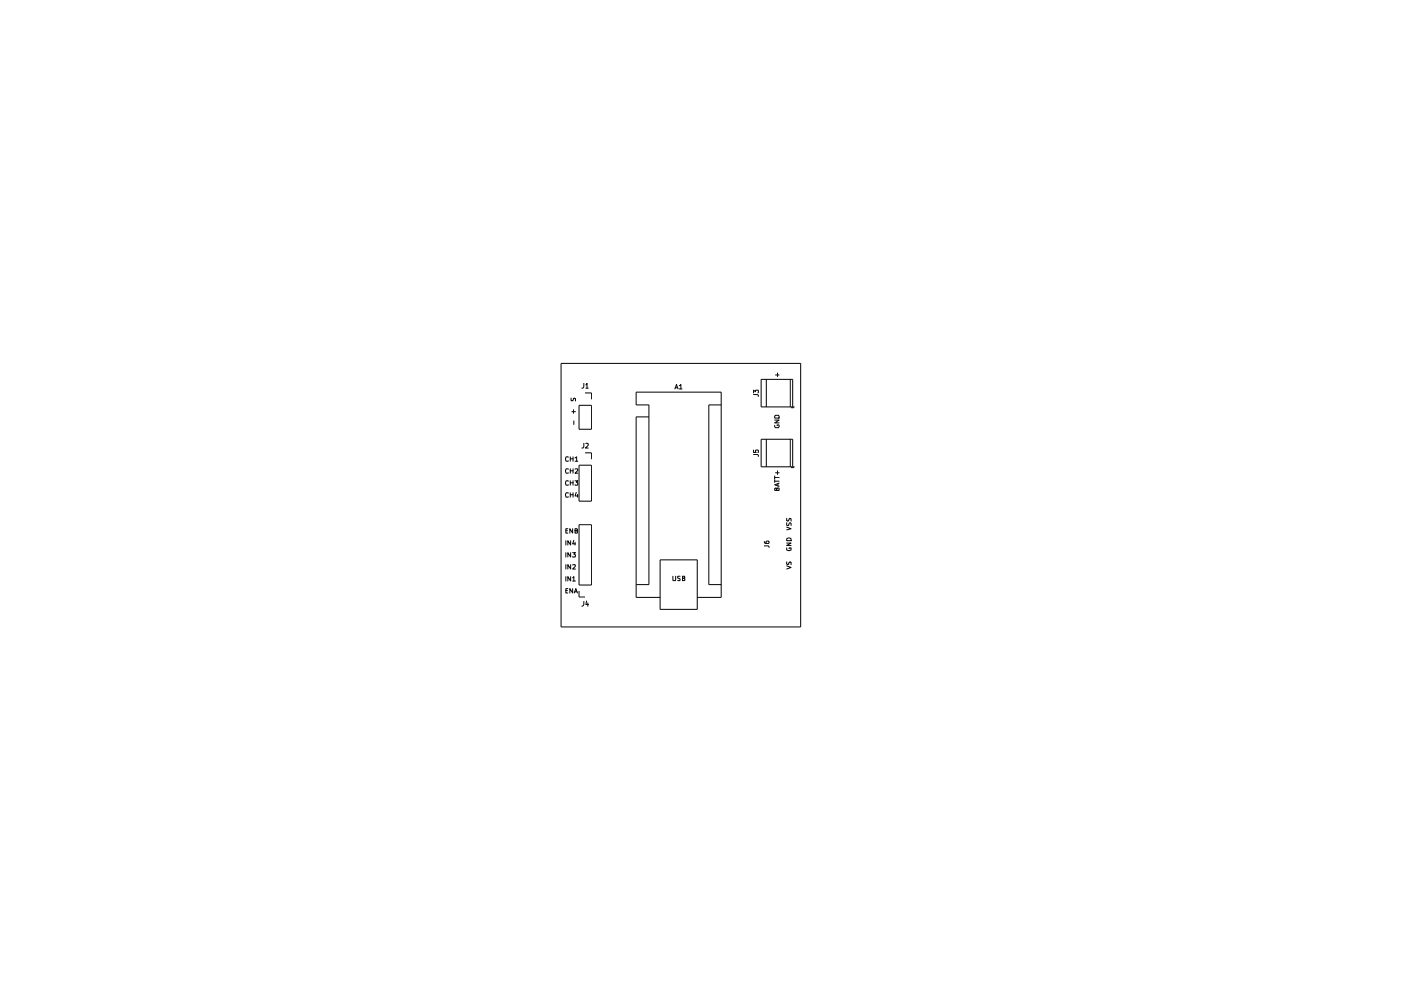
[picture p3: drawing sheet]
<svg xmlns="http://www.w3.org/2000/svg" width="297mm" height="210mm" viewBox="0 0 297 210" stroke-linecap="round" stroke-linejoin="round" font-family="sans-serif">
<g fill="none" stroke="#000" stroke-width=".21">
<path d="M119 77h50.8v55.9h-50.8zM164.4 79.5h.8M164.8 79.1v.7M120.5 96.9h-.4l-.2 .4 .2 .5 .4-.1M120.5 99.5l-.4-.1-.2 .4 .2 .5 .4-.1M120.9 96.9v.9M120.9 99.4v.9M120.9 97.3h.6M120.9 99.8h.6M121.1 84.4v.5l.1 .1 .3-.1 .1-.4h.4v.5M121.2 87.3h.8M121.5 96.9v.9"/>
<path d="M121.5 99.4v.9M121.6 86.9v.7M121.7 89.2v.8M121.9 97.1l.4-.2v.9M121.9 99.5l.5-.1 .1 .2-.6 .7h.6M121.9 97.8h.6M122.8 85.9h2.6v5.1h-2.6zM122.8 98.6h2.6v7.7h-2.6zM123.8 94v.7l-.2 .3h-.2M123.8 81.3v.7l-.2 .3h-.2M124 96h1.4v1.4M124 83.3h1.4v1.4"/>
<path d="M124.2 94.1h.5v.3l-.6 .6h.6M124.2 81.6l.3-.3v1M124.2 82.3h.5M137.6 88.4h-2.7v38.3h5.1M143.1 82.5l.3-1 .4 1M143.2 82.2h.5M144 81.8l.4-.3v1M144 82.5h.6M152.9 85.9h-2.6v38.1h2.6M159.8 83.7h.7l.3 .1v.3M159.8 83.3v-.6l.4 .4 .1-.4h.4v.6M159.8 96.4h.7l.3 .1v.3"/>
<path d="M159.8 95.4v.5h.5v-.5l.5 .1-.1 .4M161.4 80.4h6.7v5.9h-6.7zM161.4 93.1h6.7v5.9h-6.7zM162.5 80.4v5.9M162.5 93.1v5.9M164.3 90.2v.3l.1 .2h.6l.2-.2v-.3l-.4-.1v.2M164.3 89.1h.9l-.9 .6h.9M164.3 88.2l.1-.1h.6l.2 .1v.4h-.9zM164.8 99.8v.8M167.6 80.4v5.9M167.6 93.1v5.9M168.3 98.8v.3h-.6"/>
<path d="M168.3 86.1v.3h-.6M120 112.5h.3M120 114.6v1M120 117.2v.9M120 119.7v.9M120.4 112.1h-.4v.9h.4M120.5 102l-.4-.1-.2 .5 .2 .5 .4-.1M120.5 104.6l-.4-.1-.2 .4 .2 .5 .4-.1M120.9 101.9v1M120.9 104.5v.9M120.9 102.4h.6M120.9 104.9h.6"/>
<path d="M121 119.7v.9l-.6-.9v.9M121 117.2v.9l-.6-.9v.9M121 114.6v1l-.6-1v1M121.4 112.1v.9l-.6-.9v.9M121.4 119.8l.5-.1 .1 .2-.6 .7h.6M121.4 117.2h.6l-.3 .3 .3 .2-.1 .4-.5-.1M121.5 101.9v1M121.5 104.5v.9M121.7 114.6l-.3 .7h.6M121.9 112.5h.4v-.4h-.4v.9h.4l.1-.4-.1-.1M121.9 101.9h.6l-.3 .4 .3 .1-.1 .5-.5-.1M121.9 115v.6"/>
<path d="M122.2 104.4l-.3 .8h.7M122.4 104.8v.6M122.8 111.3h2.6v12.7h-2.6zM140 118.7h7.8v10.5h-7.8zM162.1 115.7h.8l.2 .4M162.1 114.8l.2 .4h.7v-.5h-.4l-.2 .2 .2 .3M164.3 100.9v.6M164.3 101.7v.6M164.3 102h.9M164.3 101.3h.9M164.4 100.2h.8M164.7 103.6l.1-.1h.4v.5h-.9v-.5h.4v.5"/>
<path d="M164.9 102.5v.5M165.2 102.4l-.9 .4 .9 .3M166.8 111.8l.9 .3-.9 .3M166.8 110.8l.1 .6h.2l.4-.6 .2 .2v.4M166.8 109.9v.5l.2 .1 .2-.1 .1-.4h.4v.5M166.8 116.2l.1 .5 .4 .1 .4-.2v-.4h-.4v.1M166.8 115.1h.9l-.9 .6h.9M166.8 120l.9 .3-.9 .3M166.8 119.1v.5a.36 .36 0 0 0 .4 0 .36 .36 0 0 0 .1-.4h.4v.5M166.9 114.1h.7l.1 .5h-.9zM120 122.3v.9M120 125.2h.3"/>
<path d="M120.4 124.8h-.4v.9h.4M121 122.3v.9l-.6-.9v.9M121.4 122.5l.3-.2v.9M121.4 124.8v.9l-.6-.9v.9M121.4 123.2h.6M121.8 125.7l.3-.9 .3 .9M121.8 125.5h.5M122.8 125.3v1.3h1.2M123.8 127.5v.7l-.4 .3M124.4 127.4l-.2 .8h.6M124.6 127.8v.7M134.9 124h2.7v-38.1h-2.7v-2.8h18v43.6h-5.1"/>
<path d="M142.7 122.2v.9h.5l.1-.9M144.2 122.2l-.5 .1 .1 .3 .4 .2-.1 .3h-.4M144.7 122.6h.4v-.4h-.4v.9h.4l.1-.4-.3-.1"/>
</g>
</svg>
